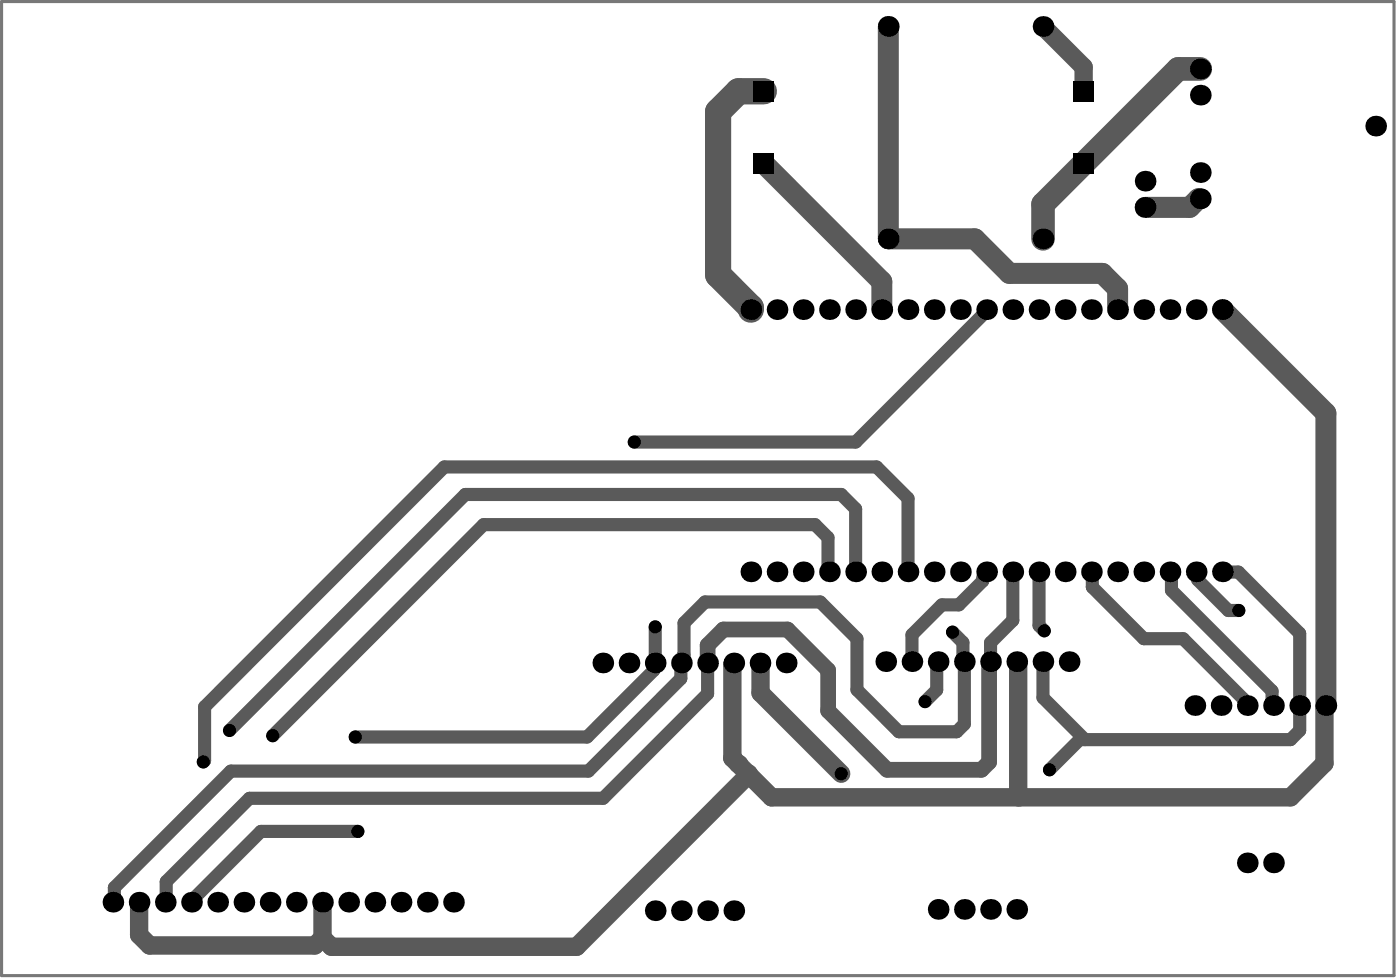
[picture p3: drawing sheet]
<svg xmlns="http://www.w3.org/2000/svg" width="452mm" height="316mm" viewBox="0 0 452 316" stroke-linecap="round" stroke-linejoin="round" font-family="sans-serif">
<path d="M.5 .5h449.1v314.1h-449.1z" fill="none" stroke="#787878" stroke-width="1"/>
<path d="M246.4 52.7l38 38.1v9.1M314.4 77l11.2 11.2h30l4.9 4.9v6.8M387.2 64.1h-.7l-2.8 2.8h-14.3M394.3 99.9l33.4 33.4v94.2" fill="none" stroke="#5a5a5a" stroke-width="6.8"/>
<path d="M143.3 150.6h139.4l10.2 10.1v23.7M394.4 184.5h5l19.8 19.8M336.4 213.4v11.6l13.5 13.5M348.2 238.5h68M419.2 227.5v8.1" fill="none" stroke="#5a5a5a" stroke-width="4.2"/>
<path d="M246.4 29.4h-8.2l-6.6 6.6v52.6" fill="none" stroke="#5a5a5a" stroke-width="8.5"/>
<path d="M427.7 227.5l-.5 .5v18.2l-11 10.9h-167.3l-7.7-7.6" fill="none" stroke="#5a5a5a" stroke-width="5.9"/>
<circle cx="241.2" cy="249.5" r="2.96" fill="#5a5a5a"/>
<path d="M245.1 213.8l.2 9.7 26 26M328.4 213.9v42.9l.4 .3M238.1 246.4l3.4 3.4-55.5 55.5h-79.1" fill="none" stroke="#5a5a5a" stroke-width="5.9"/>
<g fill="none" stroke="#5a5a5a" stroke-width="4.2">
<path d="M318.2 99.9v.4l-42.2 42.3h-71.4M143.3 150.6l-77.3 77.4v17.3l-.4 .4M267.5 184.4l-.4-.4v-10.6l-4.2-4.2h-106.9l-68 68.1M276 184.4v-20.3l-4.7-4.6h-121.2l-76.1 76.1M318.2 184.4v.7l-1.2 1.2v1l-7.7 7.8h-5.5l-9.7 9.6v8.7M326.7 184.4v15.7l-7.2 7.2v6.1l-.5 .5M335.1 184.4v17.4l1.7 1.6M385.8 184.4l.5 .5v2.1l9.9 9.9h3.4M211.3 202.2v11.6l-.4 .5M228.2 213.8v9.9l-33.7 33.8h-114l-26.9 26.8v6.4l-.3 .3M302.6 213.4l-.5 .5v8.6l-3.7 3.8M307.2 203.9l3.4 3.3v5.7l.4 .5v20.1l-2.4 2.5h-18.7l-13.5-13.5v-16.5l-11.8-11.9h-37.2l-6.8 6.8v10.3l-.3 .4v1.7l-.7 .7v4.8l-29.8 29.9h-115.4l-37.5 37.6v4.2l-.5 .5"/>
<path d="M368.9 206h12.7l19.5 19.5 1.2 1.4v.6M114.6 237.7h74.8M348.2 238.5l-9.7 9.8M115.4 268.1h-31.3l-22.3 22.4"/>
</g>
<path d="M228.2 213.8v-5.7l5.1-5.1h20.7l13.1 13.1v13.1l19 19.1h30.5l2.4-2.5v-31.9" fill="none" stroke="#5a5a5a" stroke-width="5.1"/>
<circle cx="236.2" cy="244.5" r="2.96" fill="#5a5a5a"/>
<path d="M236.7 213.8l-.5 .5" fill="none" stroke="#5a5a5a" stroke-width="5.9"/>
<circle cx="238.1" cy="246.4" r="2.96" fill="#5a5a5a"/>
<path d="M336.4 8.5l13.1 13.1v7.8M236.2 214.3v30.2l1.9 1.9M327.9 213.4l.5 .5M44.9 291v10.5l3.3 3.4h53.3l2.5-2.5M104 291v11.4M104 302.4l2.9 2.9" fill="none" stroke="#5a5a5a" stroke-width="5.9"/>
<path d="M352 184.4l.3 .3v4.7l16.6 16.6M377.4 184.4l.4 .5v5.5l32.5 32.5v4.2l.5 .4M394.3 184.4l.1 .1M210.9 214.3v1.9l-21.5 21.5M419.2 204.3v23.2M419.2 235.6l-3 2.9M61.8 290.5v.5" fill="none" stroke="#5a5a5a" stroke-width="4.2"/>
<path d="M387.2 22.2h-7.2l-43.6 43.6v11.2" fill="none" stroke="#5a5a5a" stroke-width="7.6"/>
<path d="M231.6 88.6l10.6 10.6v.7" fill="none" stroke="#5a5a5a" stroke-width="8.5"/>
<path d="M286.5 8.5v68.5h27.9" fill="none" stroke="#5a5a5a" stroke-width="6.8"/>
<g fill="#000">
<circle cx="286.5" cy="8.5" r="3.3"/>
<circle cx="336.4" cy="8.5" r="3.3"/>
<circle cx="387.2" cy="30.7" r="3.3"/>
<circle cx="387.2" cy="22.2" r="3.3"/>
<circle cx="369.4" cy="58.4" r="3.3"/>
<circle cx="387.2" cy="55.6" r="3.3"/>
<circle cx="443.7" cy="40.7" r="3.3"/>
<circle cx="286.5" cy="77" r="3.3"/>
<circle cx="336.4" cy="77" r="3.3"/>
<circle cx="369.4" cy="66.9" r="3.3"/>
<circle cx="387.2" cy="64.1" r="3.3"/>
<circle cx="242.2" cy="99.9" r="3.3"/>
<circle cx="250.6" cy="99.9" r="3.3"/>
<circle cx="259.1" cy="99.9" r="3.3"/>
<circle cx="267.5" cy="99.9" r="3.3"/>
<circle cx="276" cy="99.9" r="3.3"/>
<circle cx="284.4" cy="99.9" r="3.3"/>
<circle cx="292.9" cy="99.9" r="3.3"/>
<circle cx="301.3" cy="99.9" r="3.3"/>
<circle cx="309.8" cy="99.9" r="3.3"/>
<circle cx="318.2" cy="99.9" r="3.3"/>
<circle cx="326.7" cy="99.9" r="3.3"/>
<circle cx="335.1" cy="99.9" r="3.3"/>
<circle cx="343.6" cy="99.9" r="3.3"/>
<circle cx="352" cy="99.9" r="3.3"/>
<circle cx="360.5" cy="99.9" r="3.3"/>
<circle cx="368.9" cy="99.9" r="3.3"/>
<circle cx="377.4" cy="99.9" r="3.3"/>
<circle cx="385.8" cy="99.9" r="3.3"/>
<circle cx="394.3" cy="99.9" r="3.3"/>
<circle cx="204.6" cy="142.6" r="2.11"/>
<circle cx="242.2" cy="184.4" r="3.3"/>
<circle cx="250.6" cy="184.4" r="3.3"/>
<circle cx="259.1" cy="184.4" r="3.3"/>
<circle cx="267.5" cy="184.4" r="3.3"/>
<circle cx="276" cy="184.4" r="3.3"/>
<circle cx="284.4" cy="184.4" r="3.3"/>
<circle cx="292.9" cy="184.4" r="3.3"/>
<circle cx="301.3" cy="184.4" r="3.3"/>
<circle cx="309.8" cy="184.4" r="3.3"/>
<circle cx="318.2" cy="184.4" r="3.3"/>
<circle cx="326.7" cy="184.4" r="3.3"/>
<circle cx="335.1" cy="184.4" r="3.3"/>
<circle cx="343.6" cy="184.4" r="3.3"/>
<circle cx="352" cy="184.4" r="3.3"/>
<circle cx="360.5" cy="184.4" r="3.3"/>
<circle cx="368.9" cy="184.4" r="3.3"/>
<circle cx="377.4" cy="184.4" r="3.3"/>
<circle cx="385.8" cy="184.4" r="3.3"/>
<circle cx="394.3" cy="184.4" r="3.3"/>
<circle cx="399.6" cy="196.9" r="2.11"/>
<circle cx="194.4" cy="213.8" r="3.3"/>
<circle cx="202.9" cy="213.8" r="3.3"/>
<circle cx="211.3" cy="202.2" r="2.11"/>
<circle cx="211.3" cy="213.8" r="3.3"/>
<circle cx="219.8" cy="213.8" r="3.3"/>
<circle cx="228.2" cy="213.8" r="3.3"/>
<circle cx="236.7" cy="213.8" r="3.3"/>
<circle cx="245.1" cy="213.8" r="3.3"/>
<circle cx="253.6" cy="213.8" r="3.3"/>
<circle cx="285.7" cy="213.4" r="3.3"/>
<circle cx="294.1" cy="213.4" r="3.3"/>
<circle cx="302.6" cy="213.4" r="3.3"/>
<circle cx="307.2" cy="203.9" r="2.11"/>
<circle cx="311" cy="213.4" r="3.3"/>
<circle cx="319.5" cy="213.4" r="3.3"/>
<circle cx="327.9" cy="213.4" r="3.3"/>
<circle cx="336.4" cy="213.4" r="3.3"/>
<circle cx="336.8" cy="203.4" r="2.11"/>
<circle cx="344.8" cy="213.4" r="3.3"/>
<circle cx="74" cy="235.6" r="2.11"/>
<circle cx="88" cy="237.3" r="2.11"/>
<circle cx="114.6" cy="237.7" r="2.11"/>
<circle cx="298.4" cy="226.3" r="2.11"/>
<circle cx="385.4" cy="227.5" r="3.3"/>
<circle cx="393.9" cy="227.5" r="3.3"/>
<circle cx="402.3" cy="227.5" r="3.3"/>
<circle cx="410.8" cy="227.5" r="3.3"/>
<circle cx="419.2" cy="227.5" r="3.3"/>
<circle cx="427.7" cy="227.5" r="3.3"/>
<circle cx="65.6" cy="245.7" r="2.11"/>
<circle cx="271.3" cy="249.5" r="2.11"/>
<circle cx="338.5" cy="248.3" r="2.11"/>
<circle cx="115.4" cy="268.1" r="2.11"/>
<circle cx="402.3" cy="278.3" r="3.3"/>
<circle cx="410.8" cy="278.3" r="3.3"/>
<circle cx="36.4" cy="291" r="3.3"/>
<circle cx="44.9" cy="291" r="3.3"/>
<circle cx="53.3" cy="291" r="3.3"/>
<circle cx="61.8" cy="291" r="3.3"/>
<circle cx="70.2" cy="291" r="3.3"/>
<circle cx="78.7" cy="291" r="3.3"/>
<circle cx="87.1" cy="291" r="3.3"/>
<circle cx="95.6" cy="291" r="3.3"/>
<circle cx="104" cy="291" r="3.3"/>
<circle cx="112.5" cy="291" r="3.3"/>
<circle cx="120.9" cy="291" r="3.3"/>
<circle cx="129.4" cy="291" r="3.3"/>
<circle cx="137.8" cy="291" r="3.3"/>
<circle cx="146.3" cy="291" r="3.3"/>
<circle cx="211.3" cy="293.7" r="3.3"/>
<circle cx="219.8" cy="293.7" r="3.3"/>
<circle cx="228.2" cy="293.7" r="3.3"/>
<circle cx="236.7" cy="293.7" r="3.3"/>
<circle cx="302.6" cy="293.3" r="3.3"/>
<circle cx="311" cy="293.3" r="3.3"/>
<circle cx="319.5" cy="293.3" r="3.3"/>
<circle cx="327.9" cy="293.3" r="3.3"/>
</g>
<g fill="#000">
<path d="M243.1 26.1h6.6v6.7h-6.6z" fill-rule="evenodd"/>
<path d="M346.2 26.1h6.6v6.7h-6.6z" fill-rule="evenodd"/>
<path d="M243.1 49.4h6.6v6.7h-6.6z" fill-rule="evenodd"/>
<path d="M346.2 49.4h6.6v6.7h-6.6z" fill-rule="evenodd"/>
</g>
</svg>
